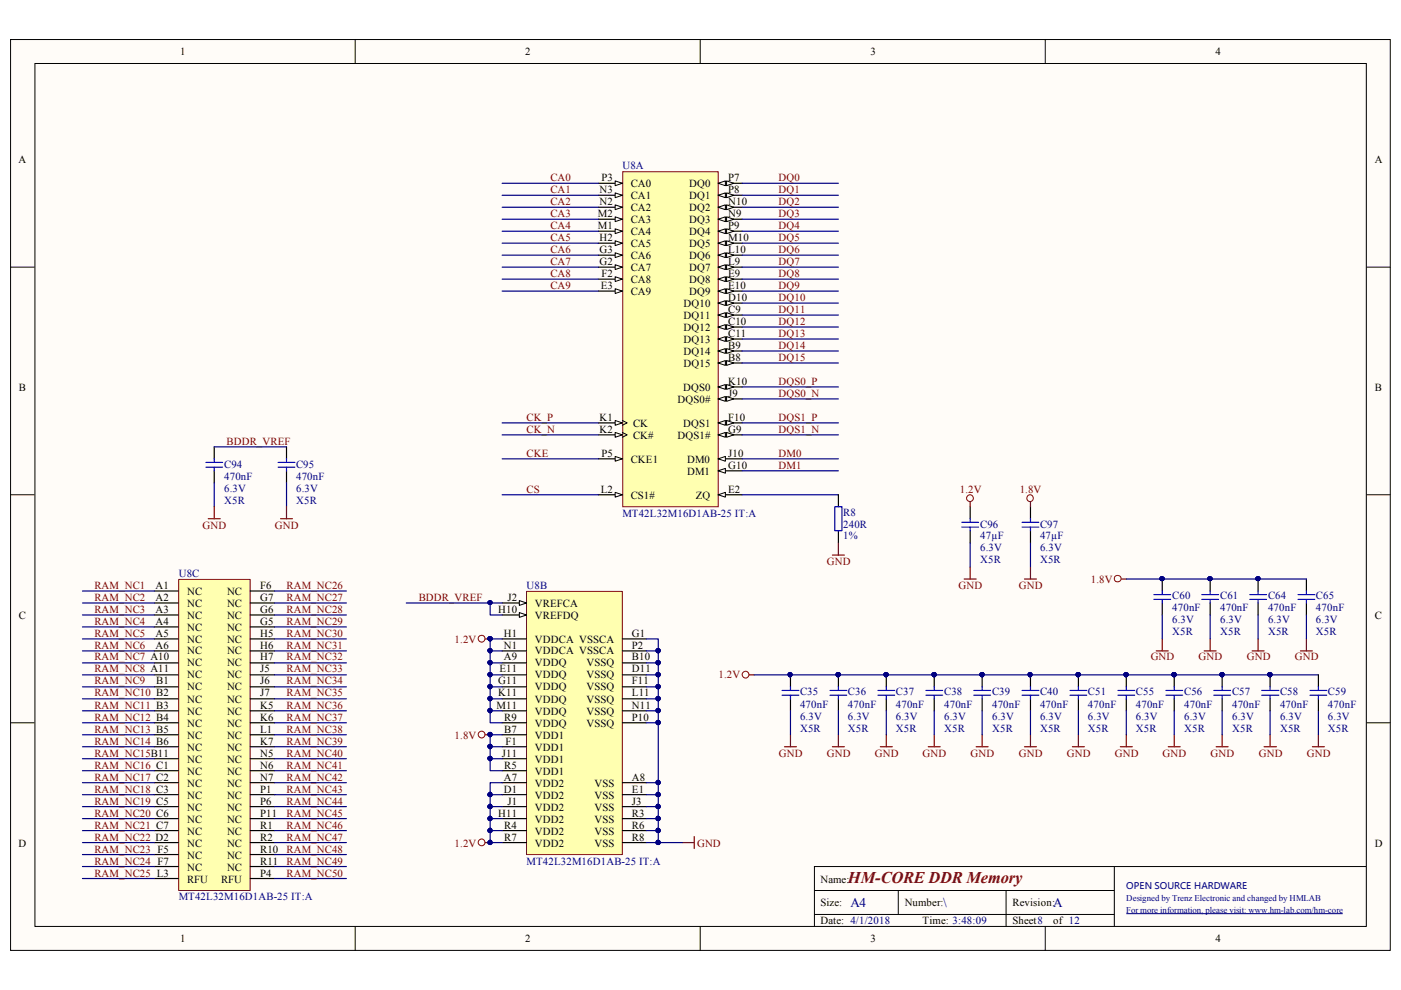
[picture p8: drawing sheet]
<svg xmlns="http://www.w3.org/2000/svg" width="297mm" height="210mm" viewBox="0 0 297 210" stroke-linecap="round" stroke-linejoin="round" font-family="sans-serif">
<defs><g id="words">
<text font-size="3.5" fill="#800000" x="179.8" y="187.1">HM-CORE DDR Memory</text>
<g font-size="2.8" fill="#000080">
<text x="180.3" y="192.4">A4</text>
<text x="199.9" y="192.4">\</text>
<text x="223.3" y="192.4">A</text>
</g>
<g font-size="2.3">
<text x="38.2" y="11.7">1</text>
<text x="111.4" y="11.7">2</text>
<text x="184.5" y="11.7">3</text>
<text x="257.7" y="11.7">4</text>
<text x="3.9" y="34.5">A</text>
<text x="291.5" y="34.5">A</text>
<text x="127.1" y="40.9">N3</text>
<text x="127.5" y="38.4">P3</text>
<text x="133.7" y="39.6">CA0</text>
<text x="146.1" y="39.6">DQ0</text>
<text x="154.4" y="38.4">P7</text>
<text x="154.4" y="40.9">P8</text>
<text x="126.8" y="46">M2</text>
<text x="127.1" y="43.4">N2</text>
<text x="133.7" y="47.2">CA3</text>
<text x="133.7" y="44.7">CA2</text>
<text x="133.7" y="42.2">CA1</text>
<text x="146.1" y="47.2">DQ3</text>
<text x="146.1" y="44.7">DQ2</text>
<text x="146.1" y="42.2">DQ1</text>
<text x="154.4" y="46">N9</text>
<text x="154.4" y="43.4">N10</text>
<text x="126.8" y="48.5">M1</text>
<text x="127.1" y="53.6">G3</text>
<text x="127.1" y="51.1">H2</text>
<text x="133.7" y="52.3">CA5</text>
<text x="133.7" y="49.8">CA4</text>
<text x="146.1" y="52.3">DQ5</text>
<text x="146.1" y="49.8">DQ4</text>
<text x="154.4" y="53.6">L10</text>
<text x="154.4" y="51.1">M10</text>
<text x="154.4" y="48.5">P9</text>
<text x="127.1" y="56.1">G2</text>
<text x="127.5" y="58.7">F2</text>
<text x="133.7" y="59.9">CA8</text>
<text x="133.7" y="57.4">CA7</text>
<text x="133.7" y="54.9">CA6</text>
<text x="146.1" y="59.9">DQ8</text>
<text x="146.1" y="57.4">DQ7</text>
<text x="146.1" y="54.9">DQ6</text>
<text x="154.4" y="58.7">E9</text>
<text x="154.4" y="56.1">L9</text>
<text x="127.4" y="61.2">E3</text>
<text x="133.7" y="62.5">CA9</text>
<text x="144.9" y="65.1">DQ10</text>
<text x="146.1" y="62.5">DQ9</text>
<text x="154.4" y="63.8">D10</text>
<text x="154.4" y="61.2">E10</text>
<text x="144.9" y="67.6">DQ11</text>
<text x="144.9" y="70.2">DQ12</text>
<text x="154.4" y="66.4">C9</text>
<text x="154.4" y="68.9">C10</text>
<text x="154.4" y="71.5">C11</text>
<text x="144.9" y="77.8">DQ15</text>
<text x="144.9" y="75.3">DQ14</text>
<text x="144.9" y="72.7">DQ13</text>
<text x="154.4" y="76.5">B8</text>
<text x="154.4" y="74">B9</text>
<text x="4" y="82.9">B</text>
<text x="144.8" y="82.9">DQS0</text>
<text x="154.4" y="81.6">K10</text>
<text x="291.5" y="82.9">B</text>
<text x="127.1" y="89.2">K1</text>
<text x="143.6" y="85.4">DQS0#</text>
<text x="154.4" y="89.2">F10</text>
<text x="154.4" y="84.2">J9</text>
<text x="127.1" y="91.8">K2</text>
<text x="134.2" y="90.5">CK</text>
<text x="134.2" y="93">CK#</text>
<text x="143.6" y="93">DQS1#</text>
<text x="144.8" y="90.5">DQS1</text>
<text x="154.4" y="91.8">G9</text>
<text x="127.5" y="96.9">P5</text>
<text x="133.7" y="98.1">CKE1</text>
<text x="145.7" y="100.7">DM1</text>
<text x="145.7" y="98.1">DM0</text>
<text x="154.4" y="99.4">G10</text>
<text x="154.4" y="96.9">J10</text>
<text x="127.4" y="104.5">L2</text>
<text x="133.7" y="105.7">CS1#</text>
<text x="147.5" y="105.7">ZQ</text>
<text x="154.4" y="104.5">E2</text>
<text x="33" y="124.8">A1</text>
<text x="55.2" y="124.8">F6</text>
<text x="4" y="131.1">C</text>
<text x="33" y="127.3">A2</text>
<text x="33" y="129.9">A3</text>
<text x="39.7" y="126.1">NC</text>
<text x="39.7" y="128.6">NC</text>
<text x="39.7" y="131.1">NC</text>
<text x="48.1" y="126.1">NC</text>
<text x="48.1" y="131.1">NC</text>
<text x="48.1" y="128.6">NC</text>
<text x="55.2" y="129.9">G6</text>
<text x="55.2" y="127.3">G7</text>
<text x="105.6" y="129.9">H10</text>
<text x="107.6" y="127.3">J2</text>
<text x="113.4" y="131.1">VREFDQ</text>
<text x="113.4" y="128.6">VREFCA</text>
<text x="291.5" y="131.1">C</text>
<text x="33" y="132.4">A4</text>
<text x="33" y="135">A5</text>
<text x="33" y="137.5">A6</text>
<text x="39.7" y="133.7">NC</text>
<text x="39.7" y="136.2">NC</text>
<text x="48.1" y="133.7">NC</text>
<text x="48.1" y="136.2">NC</text>
<text x="55.2" y="132.4">G5</text>
<text x="55.2" y="135">H5</text>
<text x="55.2" y="137.5">H6</text>
<text x="106.8" y="137.5">N1</text>
<text x="106.8" y="135">H1</text>
<text x="113.4" y="136.2">VDDCA VSSCA</text>
<text x="134" y="135">G1</text>
<text x="134" y="137.5">P2</text>
<text x="39.7" y="138.8">NC</text>
<text x="39.7" y="141.3">NC</text>
<text x="39.7" y="143.8">NC</text>
<text x="48.1" y="138.8">NC</text>
<text x="48.1" y="141.3">NC</text>
<text x="48.1" y="143.8">NC</text>
<text x="55.2" y="140">H7</text>
<text x="55.2" y="142.6">J5</text>
<text x="105.9" y="142.6">E11</text>
<text x="106.8" y="140">A9</text>
<text x="113.4" y="141.3">VDDQ</text>
<text x="113.4" y="143.8">VDDQ</text>
<text x="113.4" y="138.8">VDDCA VSSCA</text>
<text x="124.3" y="141.3">VSSQ</text>
<text x="124.3" y="143.8">VSSQ</text>
<text x="134" y="140">B10</text>
<text x="134" y="142.6">D11</text>
<text x="33.1" y="145.1">B1</text>
<text x="39.7" y="146.4">NC</text>
<text x="39.7" y="149">NC</text>
<text x="48.1" y="146.4">NC</text>
<text x="48.1" y="149">NC</text>
<text x="55.2" y="145.1">J6</text>
<text x="55.2" y="147.7">J7</text>
<text x="105.6" y="145.1">G11</text>
<text x="105.6" y="147.7">K11</text>
<text x="113.4" y="146.4">VDDQ</text>
<text x="113.4" y="149">VDDQ</text>
<text x="124.3" y="146.4">VSSQ</text>
<text x="124.3" y="149">VSSQ</text>
<text x="134" y="145.1">F11</text>
<text x="134" y="147.7">L11</text>
<text x="39.7" y="151.6">NC</text>
<text x="39.7" y="154.1">NC</text>
<text x="48.1" y="151.6">NC</text>
<text x="48.1" y="154.1">NC</text>
<text x="55.2" y="150.3">K5</text>
<text x="55.2" y="152.8">K6</text>
<text x="55.2" y="155.4">L1</text>
<text x="105.3" y="150.3">M11</text>
<text x="106.9" y="155.4">B7</text>
<text x="106.9" y="152.8">R9</text>
<text x="113.4" y="151.6">VDDQ</text>
<text x="113.4" y="154.1">VDDQ</text>
<text x="124.3" y="151.6">VSSQ</text>
<text x="124.3" y="154.1">VSSQ</text>
<text x="134" y="150.3">N11</text>
<text x="134" y="152.8">P10</text>
<text x="39.7" y="156.6">NC</text>
<text x="39.7" y="159.2">NC</text>
<text x="39.7" y="161.7">NC</text>
<text x="48.1" y="159.2">NC</text>
<text x="48.1" y="161.7">NC</text>
<text x="48.1" y="156.6">NC</text>
<text x="55.2" y="160.4">N5</text>
<text x="55.2" y="157.9">K7</text>
<text x="106.4" y="160.4">J11</text>
<text x="107.1" y="157.9">F1</text>
<text x="113.4" y="156.6">VDD1</text>
<text x="113.4" y="159.2">VDD1</text>
<text x="113.4" y="161.7">VDD1</text>
<text x="39.7" y="164.3">NC</text>
<text x="39.7" y="166.8">NC</text>
<text x="48.1" y="164.3">NC</text>
<text x="48.1" y="166.8">NC</text>
<text x="55.2" y="163">N6</text>
<text x="55.2" y="165.5">N7</text>
<text x="106.8" y="165.5">A7</text>
<text x="106.9" y="163">R5</text>
<text x="113.4" y="166.8">VDD2</text>
<text x="113.4" y="164.3">VDD1</text>
<text x="126" y="166.8">VSS</text>
<text x="134" y="165.5">A8</text>
<text x="39.7" y="169.3">NC</text>
<text x="39.7" y="171.9">NC</text>
<text x="48.1" y="169.3">NC</text>
<text x="48.1" y="171.9">NC</text>
<text x="55.2" y="168.1">P1</text>
<text x="55.2" y="173.1">P11</text>
<text x="55.2" y="170.6">P6</text>
<text x="105.6" y="173.1">H11</text>
<text x="106.8" y="168.1">D1</text>
<text x="107.6" y="170.6">J1</text>
<text x="113.4" y="169.3">VDD2</text>
<text x="113.4" y="171.9">VDD2</text>
<text x="126" y="169.3">VSS</text>
<text x="126" y="171.9">VSS</text>
<text x="134" y="168.1">E1</text>
<text x="134" y="170.6">J3</text>
<text x="134" y="173.1">R3</text>
<text x="3.9" y="179.5">D</text>
<text x="39.7" y="174.4">NC</text>
<text x="39.7" y="177">NC</text>
<text x="39.7" y="179.5">NC</text>
<text x="48.1" y="174.4">NC</text>
<text x="48.1" y="177">NC</text>
<text x="48.1" y="179.5">NC</text>
<text x="55.2" y="175.7">R1</text>
<text x="55.2" y="178.2">R2</text>
<text x="106.9" y="175.7">R4</text>
<text x="106.9" y="178.2">R7</text>
<text x="113.4" y="174.4">VDD2</text>
<text x="113.4" y="177">VDD2</text>
<text x="113.4" y="179.5">VDD2</text>
<text x="126" y="174.4">VSS</text>
<text x="126" y="177">VSS</text>
<text x="126" y="179.5">VSS</text>
<text x="134" y="175.7">R6</text>
<text x="134" y="178.2">R8</text>
<text x="291.5" y="179.5">D</text>
<text x="39.7" y="182">NC</text>
<text x="39.7" y="184.6">NC</text>
<text x="48.1" y="182">NC</text>
<text x="48.1" y="184.6">NC</text>
<text x="55.2" y="180.8">R10</text>
<text x="55.2" y="183.3">R11</text>
<text x="55.2" y="185.8">P4</text>
<text x="39.7" y="187.1">RFU</text>
<text x="46.9" y="187.1">RFU</text>
<text x="173.9" y="187.1">Name:</text>
<text x="173.9" y="192.2">Size:</text>
<text x="173.9" y="196">Date: 4/1/2018</text>
<text x="191.8" y="192.2">Number:</text>
<text x="195.6" y="196">Time: 3:48:09</text>
<text x="214.7" y="192.2">Revision:</text>
<text x="214.7" y="196">Sheet8</text>
<text x="223.3" y="196">of 12</text>
<text x="38.2" y="199.8">1</text>
<text x="111.4" y="199.8">2</text>
<text x="184.5" y="199.8">3</text>
<text x="257.7" y="199.8">4</text>
</g>
<g font-size="2.3" fill="#000080">
<text x="131.9" y="35.8">U8A</text>
<text x="47.5" y="99.1">C94</text>
<text x="47.5" y="101.7">470nF</text>
<text x="62.8" y="99.1">C95</text>
<text x="62.8" y="101.7">470nF</text>
<text x="47.5" y="104.2">6.3V</text>
<text x="47.5" y="106.8">X5R</text>
<text x="62.8" y="104.2">6.3V</text>
<text x="62.8" y="106.8">X5R</text>
<text x="131.9" y="109.6">MT42L32M16D1AB-25 IT:A</text>
<text x="178.8" y="109.3">R8</text>
<text x="178.8" y="111.8">240R</text>
<text x="207.8" y="111.8">C96</text>
<text x="220.5" y="111.8">C97</text>
<text x="178.8" y="114.4">1%</text>
<text x="207.8" y="116.9">6.3V</text>
<text x="207.8" y="119.5">X5R</text>
<text x="207.8" y="114.4">47µF</text>
<text x="220.5" y="116.9">6.3V</text>
<text x="220.5" y="119.5">X5R</text>
<text x="220.5" y="114.4">47µF</text>
<text x="37.9" y="122.3">U8C</text>
<text x="111.6" y="124.8">U8B</text>
<text x="248.5" y="127.1">C60</text>
<text x="248.5" y="129.6">470nF</text>
<text x="258.7" y="127.1">C61</text>
<text x="258.7" y="129.6">470nF</text>
<text x="268.9" y="127.1">C64</text>
<text x="268.9" y="129.6">470nF</text>
<text x="279" y="127.1">C65</text>
<text x="279" y="129.6">470nF</text>
<text x="248.5" y="132.2">6.3V</text>
<text x="248.5" y="134.7">X5R</text>
<text x="258.7" y="132.2">6.3V</text>
<text x="258.7" y="134.7">X5R</text>
<text x="268.9" y="132.2">6.3V</text>
<text x="268.9" y="134.7">X5R</text>
<text x="279" y="132.2">6.3V</text>
<text x="279" y="134.7">X5R</text>
<text x="169.6" y="147.4">C35</text>
<text x="179.8" y="147.4">C36</text>
<text x="189.9" y="147.4">C37</text>
<text x="200.2" y="147.4">C38</text>
<text x="210.4" y="147.4">C39</text>
<text x="220.5" y="147.4">C40</text>
<text x="230.7" y="147.4">C51</text>
<text x="240.8" y="147.4">C55</text>
<text x="251.1" y="147.4">C56</text>
<text x="261.2" y="147.4">C57</text>
<text x="271.4" y="147.4">C58</text>
<text x="281.6" y="147.4">C59</text>
<text x="169.6" y="152.6">6.3V</text>
<text x="169.6" y="155.1">X5R</text>
<text x="169.6" y="150">470nF</text>
<text x="179.8" y="152.6">6.3V</text>
<text x="179.8" y="155.1">X5R</text>
<text x="179.8" y="150">470nF</text>
<text x="189.9" y="152.6">6.3V</text>
<text x="189.9" y="155.1">X5R</text>
<text x="189.9" y="150">470nF</text>
<text x="200.2" y="152.6">6.3V</text>
<text x="200.2" y="155.1">X5R</text>
<text x="200.2" y="150">470nF</text>
<text x="210.4" y="152.6">6.3V</text>
<text x="210.4" y="155.1">X5R</text>
<text x="210.4" y="150">470nF</text>
<text x="220.5" y="152.6">6.3V</text>
<text x="220.5" y="155.1">X5R</text>
<text x="220.5" y="150">470nF</text>
<text x="230.7" y="152.6">6.3V</text>
<text x="230.7" y="155.1">X5R</text>
<text x="230.7" y="150">470nF</text>
<text x="240.8" y="152.6">6.3V</text>
<text x="240.8" y="155.1">X5R</text>
<text x="240.8" y="150">470nF</text>
<text x="251.1" y="152.6">6.3V</text>
<text x="251.1" y="155.1">X5R</text>
<text x="251.1" y="150">470nF</text>
<text x="261.2" y="152.6">6.3V</text>
<text x="261.2" y="155.1">X5R</text>
<text x="261.2" y="150">470nF</text>
<text x="271.4" y="152.6">6.3V</text>
<text x="271.4" y="155.1">X5R</text>
<text x="271.4" y="150">470nF</text>
<text x="281.6" y="152.6">6.3V</text>
<text x="281.6" y="155.1">X5R</text>
<text x="281.6" y="150">470nF</text>
<text x="111.6" y="183.3">MT42L32M16D1AB-25 IT:A</text>
<text x="37.9" y="190.9">MT42L32M16D1AB-25 IT:A</text>
</g>
<g font-size="2.3" fill="#800000">
<text x="116.7" y="38.4">CA0</text>
<text x="116.7" y="40.9">CA1</text>
<text x="165.1" y="38.4">DQ0</text>
<text x="165.1" y="40.9">DQ1</text>
<text x="116.7" y="43.4">CA2</text>
<text x="116.7" y="46">CA3</text>
<text x="165.1" y="43.4">DQ2</text>
<text x="165.1" y="46">DQ3</text>
<text x="116.7" y="48.5">CA4</text>
<text x="116.7" y="51.1">CA5</text>
<text x="116.7" y="53.6">CA6</text>
<text x="165.1" y="48.5">DQ4</text>
<text x="165.1" y="51.1">DQ5</text>
<text x="165.1" y="53.6">DQ6</text>
<text x="116.7" y="56.1">CA7</text>
<text x="116.7" y="58.7">CA8</text>
<text x="165.1" y="56.1">DQ7</text>
<text x="165.1" y="58.7">DQ8</text>
<text x="116.7" y="61.2">CA9</text>
<text x="165.1" y="61.2">DQ9</text>
<text x="165.1" y="63.8">DQ10</text>
<text x="165.1" y="66.4">DQ11</text>
<text x="165.1" y="68.9">DQ12</text>
<text x="165.1" y="71.5">DQ13</text>
<text x="165.1" y="74">DQ14</text>
<text x="165.1" y="76.5">DQ15</text>
<text x="165.1" y="81.6">DQS0_P</text>
<text x="111.6" y="89.2">CK_P</text>
<text x="165.1" y="84.2">DQS0_N</text>
<text x="165.1" y="89.2">DQS1_P</text>
<text x="48" y="94.3">BDDR_VREF</text>
<text x="111.6" y="91.8">CK_N</text>
<text x="165.1" y="91.8">DQS1_N</text>
<text x="111.6" y="96.9">CKE</text>
<text x="165.1" y="96.9">DM0</text>
<text x="165.1" y="99.4">DM1</text>
<text x="111.6" y="104.5">CS</text>
<text x="203.5" y="104.5">1.2V</text>
<text x="216.2" y="104.5">1.8V</text>
<text x="43" y="112.1">GND</text>
<text x="58.3" y="112.1">GND</text>
<text x="175.3" y="119.7">GND</text>
<text x="20" y="124.8">RAM_NC1</text>
<text x="60.7" y="124.8">RAM_NC26</text>
<text x="203.2" y="124.8">GND</text>
<text x="216" y="124.8">GND</text>
<text x="231.3" y="123.5">1.8V</text>
<text x="20" y="127.3">RAM_NC2</text>
<text x="20" y="129.9">RAM_NC3</text>
<text x="60.7" y="127.3">RAM_NC27</text>
<text x="60.7" y="129.9">RAM_NC28</text>
<text x="88.8" y="127.3">BDDR_VREF</text>
<text x="20" y="132.4">RAM_NC4</text>
<text x="20" y="135">RAM_NC5</text>
<text x="20" y="137.5">RAM_NC6</text>
<text x="60.7" y="132.4">RAM_NC29</text>
<text x="60.7" y="135">RAM_NC30</text>
<text x="60.7" y="137.5">RAM_NC31</text>
<text x="96.4" y="136.2">1.2V</text>
<text x="20" y="140">RAM_NC7 A10</text>
<text x="20" y="142.6">RAM_NC8 A11</text>
<text x="60.7" y="140">RAM_NC32</text>
<text x="60.7" y="142.6">RAM_NC33</text>
<text x="152.4" y="143.8">1.2V</text>
<text x="244" y="140">GND</text>
<text x="254.1" y="140">GND</text>
<text x="264.4" y="140">GND</text>
<text x="274.5" y="140">GND</text>
<text x="20" y="145.1">RAM_NC9</text>
<text x="20" y="147.7">RAM_NC10 B2</text>
<text x="60.7" y="145.1">RAM_NC34</text>
<text x="60.7" y="147.7">RAM_NC35</text>
<text x="20" y="150.3">RAM_NC11 B3</text>
<text x="20" y="152.8">RAM_NC12 B4</text>
<text x="20" y="155.4">RAM_NC13 B5</text>
<text x="60.7" y="150.3">RAM_NC36</text>
<text x="60.7" y="152.8">RAM_NC37</text>
<text x="60.7" y="155.4">RAM_NC38</text>
<text x="20" y="157.9">RAM_NC14 B6</text>
<text x="20" y="160.4">RAM_NC15B11</text>
<text x="60.7" y="157.9">RAM_NC39</text>
<text x="60.7" y="160.4">RAM_NC40</text>
<text x="96.4" y="156.6">1.8V</text>
<text x="165.1" y="160.4">GND</text>
<text x="175.3" y="160.4">GND</text>
<text x="185.5" y="160.4">GND</text>
<text x="195.6" y="160.4">GND</text>
<text x="205.8" y="160.4">GND</text>
<text x="216" y="160.4">GND</text>
<text x="226.2" y="160.4">GND</text>
<text x="236.3" y="160.4">GND</text>
<text x="246.5" y="160.4">GND</text>
<text x="256.7" y="160.4">GND</text>
<text x="266.9" y="160.4">GND</text>
<text x="277.1" y="160.4">GND</text>
<text x="20" y="163">RAM_NC16 C1</text>
<text x="20" y="165.5">RAM_NC17 C2</text>
<text x="60.7" y="163">RAM_NC41</text>
<text x="60.7" y="165.5">RAM_NC42</text>
<text x="20" y="168.1">RAM_NC18 C3</text>
<text x="20" y="170.6">RAM_NC19 C5</text>
<text x="20" y="173.1">RAM_NC20 C6</text>
<text x="60.7" y="168.1">RAM_NC43</text>
<text x="60.7" y="170.6">RAM_NC44</text>
<text x="60.7" y="173.1">RAM_NC45</text>
<text x="20" y="175.7">RAM_NC21 C7</text>
<text x="20" y="178.2">RAM_NC22 D2</text>
<text x="60.7" y="175.7">RAM_NC46</text>
<text x="60.7" y="178.2">RAM_NC47</text>
<text x="96.4" y="179.5">1.2V</text>
<text x="147.8" y="179.5">GND</text>
<text x="20" y="180.8">RAM_NC23 F5</text>
<text x="20" y="183.3">RAM_NC24 F7</text>
<text x="20" y="185.8">RAM_NC25 L3</text>
<text x="60.7" y="180.8">RAM_NC48</text>
<text x="60.7" y="183.3">RAM_NC49</text>
<text x="60.7" y="185.8">RAM_NC50</text>
</g>
<g font-size="1.9" fill="#000080">
<text x="238.8" y="191">Designed by Trenz Electronic and changed by HMLAB</text>
<text x="238.8" y="188.4">OPEN SOURCE HARDWARE</text>
<text x="238.8" y="193.5">For more information, please visit: www.hm-lab.com/hm-core</text>
</g>
</g></defs>
<path d="M2.3 8.5h292.5v193h-292.5z" fill="#fffcf8"/>
<path d="M2.2 8.4h292.6v193.1h-292.6z" fill="none" stroke="#000" stroke-width=".21"/>
<path d="M7.5 13.5h282.2v182.9h-282.2z" fill="#fffcf8"/>
<g fill="none" stroke="#000" stroke-width=".21">
<path d="M7.4 13.5h282.3v182.9h-282.3zM75.3 8.3v5.1M148.5 8.3v5.1M221.6 8.3v5.1M2.2 56.6h5.1M289.7 56.6h5.1M2.2 104.9h5.1M289.7 104.9h5.1M2.2 153.2h5.1M289.7 153.2h5.1M75.3 196.4v5.2M148.5 196.4v5.2"/>
<path d="M172.7 188.8h63.6M172.7 193.9h63.6M190.5 188.8v5.1M213.3 188.8v7.6M221.6 196.4v5.2M236.3 183.7v12.7M289.7 183.7h-117v12.7"/>
</g>
<path d="M238.8 193.7h45.9" fill="none" stroke="#000080" stroke-width=".21"/>
<path d="M132.1 36.5h20.2v70.9h-20.2z" fill="#ffffb0"/>
<path d="M132 36.4h20.3v71h-20.3z" fill="none" stroke="#800000" stroke-width=".21"/>
<path d="M152.3 77h5" fill="none" stroke="#000" stroke-width=".25"/>
<path d="M152.3 77l1.5-.5v1z" fill="#fffcf8"/>
<path d="M152.3 77l1.5-.5v1z" fill="none" stroke="#000" stroke-width=".21"/>
<path d="M154 76.5l1.6 .5-1.6 .5z" fill="#fffcf8"/>
<path d="M154 76.5l1.6 .5-1.6 .5z" fill="none" stroke="#000" stroke-width=".21"/>
<path d="M152.3 74.4h5" fill="none" stroke="#000" stroke-width=".25"/>
<path d="M152.3 74.4l1.5-.5v1z" fill="#fffcf8"/>
<path d="M152.3 74.4l1.5-.5v1z" fill="none" stroke="#000" stroke-width=".21"/>
<path d="M154 73.9l1.6 .5-1.6 .5z" fill="#fffcf8"/>
<path d="M154 73.9l1.6 .5-1.6 .5z" fill="none" stroke="#000" stroke-width=".21"/>
<path d="M152.3 66.8h5" fill="none" stroke="#000" stroke-width=".25"/>
<path d="M152.3 66.8l1.5-.5v1z" fill="#fffcf8"/>
<path d="M152.3 66.8l1.5-.5v1z" fill="none" stroke="#000" stroke-width=".21"/>
<path d="M154 66.3l1.6 .5-1.6 .5z" fill="#fffcf8"/>
<path d="M154 66.3l1.6 .5-1.6 .5z" fill="none" stroke="#000" stroke-width=".21"/>
<path d="M152.3 69.3h5" fill="none" stroke="#000" stroke-width=".25"/>
<path d="M152.3 69.3l1.5-.5v1z" fill="#fffcf8"/>
<path d="M152.3 69.3l1.5-.5v1z" fill="none" stroke="#000" stroke-width=".21"/>
<path d="M154 68.8l1.6 .5-1.6 .5z" fill="#fffcf8"/>
<path d="M154 68.8l1.6 .5-1.6 .5z" fill="none" stroke="#000" stroke-width=".21"/>
<path d="M152.3 71.9h5" fill="none" stroke="#000" stroke-width=".25"/>
<path d="M152.3 71.9l1.5-.5v1z" fill="#fffcf8"/>
<path d="M152.3 71.9l1.5-.5v1z" fill="none" stroke="#000" stroke-width=".21"/>
<path d="M154 71.4l1.6 .5-1.6 .5z" fill="#fffcf8"/>
<path d="M154 71.4l1.6 .5-1.6 .5z" fill="none" stroke="#000" stroke-width=".21"/>
<path d="M152.3 64.3h5" fill="none" stroke="#000" stroke-width=".25"/>
<path d="M152.3 64.3l1.5-.5v1z" fill="#fffcf8"/>
<path d="M152.3 64.3l1.5-.5v1z" fill="none" stroke="#000" stroke-width=".21"/>
<path d="M154 63.8l1.6 .5-1.6 .5z" fill="#fffcf8"/>
<path d="M154 63.8l1.6 .5-1.6 .5z" fill="none" stroke="#000" stroke-width=".21"/>
<path d="M152.3 104.9h5" fill="none" stroke="#000" stroke-width=".25"/>
<path d="M152.3 104.9l1.5-.5v1z" fill="#fffcf8"/>
<path d="M152.3 104.9l1.5-.5v1z" fill="none" stroke="#000" stroke-width=".21"/>
<path d="M126.9 61.7h5" fill="none" stroke="#000" stroke-width=".25"/>
<path d="M130.4 61.2l1.5 .5-1.5 .5z" fill="#fffcf8"/>
<path d="M130.4 61.2l1.5 .5-1.5 .5z" fill="none" stroke="#000" stroke-width=".21"/>
<path d="M152.3 59.2h5" fill="none" stroke="#000" stroke-width=".25"/>
<path d="M152.3 59.2l1.5-.5v1z" fill="#fffcf8"/>
<path d="M152.3 59.2l1.5-.5v1z" fill="none" stroke="#000" stroke-width=".21"/>
<path d="M154 58.7l1.6 .5-1.6 .5z" fill="#fffcf8"/>
<path d="M154 58.7l1.6 .5-1.6 .5z" fill="none" stroke="#000" stroke-width=".21"/>
<path d="M152.3 61.7h5" fill="none" stroke="#000" stroke-width=".25"/>
<path d="M152.3 61.7l1.5-.5v1z" fill="#fffcf8"/>
<path d="M152.3 61.7l1.5-.5v1z" fill="none" stroke="#000" stroke-width=".21"/>
<path d="M154 61.2l1.6 .5-1.6 .5z" fill="#fffcf8"/>
<path d="M154 61.2l1.6 .5-1.6 .5z" fill="none" stroke="#000" stroke-width=".21"/>
<path d="M126.9 59.2h5" fill="none" stroke="#000" stroke-width=".25"/>
<path d="M130.4 58.7l1.5 .5-1.5 .5z" fill="#fffcf8"/>
<path d="M130.4 58.7l1.5 .5-1.5 .5z" fill="none" stroke="#000" stroke-width=".21"/>
<path d="M152.3 89.7h5" fill="none" stroke="#000" stroke-width=".25"/>
<path d="M152.3 89.7l1.5-.5v1z" fill="#fffcf8"/>
<path d="M152.3 89.7l1.5-.5v1z" fill="none" stroke="#000" stroke-width=".21"/>
<path d="M154 89.2l1.6 .5-1.6 .5z" fill="#fffcf8"/>
<path d="M154 89.2l1.6 .5-1.6 .5z" fill="none" stroke="#000" stroke-width=".21"/>
<path d="M126.9 56.6h5" fill="none" stroke="#000" stroke-width=".25"/>
<path d="M130.4 56.1l1.5 .5-1.5 .5z" fill="#fffcf8"/>
<path d="M130.4 56.1l1.5 .5-1.5 .5z" fill="none" stroke="#000" stroke-width=".21"/>
<path d="M126.9 54.1h5" fill="none" stroke="#000" stroke-width=".25"/>
<path d="M130.4 53.6l1.5 .5-1.5 .5z" fill="#fffcf8"/>
<path d="M130.4 53.6l1.5 .5-1.5 .5z" fill="none" stroke="#000" stroke-width=".21"/>
<path d="M152.3 92.2h5" fill="none" stroke="#000" stroke-width=".25"/>
<path d="M152.3 92.2l1.5-.5v1z" fill="#fffcf8"/>
<path d="M152.3 92.2l1.5-.5v1z" fill="none" stroke="#000" stroke-width=".21"/>
<path d="M154 91.7l1.6 .5-1.6 .5z" fill="#fffcf8"/>
<path d="M154 91.7l1.6 .5-1.6 .5z" fill="none" stroke="#000" stroke-width=".21"/>
<path d="M152.3 99.8h5" fill="none" stroke="#000" stroke-width=".25"/>
<path d="M152.3 99.8l1.5-.5v1z" fill="#fffcf8"/>
<path d="M152.3 99.8l1.5-.5v1z" fill="none" stroke="#000" stroke-width=".21"/>
<path d="M126.9 51.6h5" fill="none" stroke="#000" stroke-width=".25"/>
<path d="M130.4 51.1l1.5 .5-1.5 .5z" fill="#fffcf8"/>
<path d="M130.4 51.1l1.5 .5-1.5 .5z" fill="none" stroke="#000" stroke-width=".21"/>
<path d="M152.3 84.6h5" fill="none" stroke="#000" stroke-width=".25"/>
<path d="M152.3 84.6l1.5-.5v1z" fill="#fffcf8"/>
<path d="M152.3 84.6l1.5-.5v1z" fill="none" stroke="#000" stroke-width=".21"/>
<path d="M154 84.1l1.6 .5-1.6 .5z" fill="#fffcf8"/>
<path d="M154 84.1l1.6 .5-1.6 .5z" fill="none" stroke="#000" stroke-width=".21"/>
<path d="M152.3 97.3h5" fill="none" stroke="#000" stroke-width=".25"/>
<path d="M152.3 97.3l1.5-.5v1z" fill="#fffcf8"/>
<path d="M152.3 97.3l1.5-.5v1z" fill="none" stroke="#000" stroke-width=".21"/>
<path d="M152.3 82h5" fill="none" stroke="#000" stroke-width=".25"/>
<path d="M152.3 82l1.5-.5v1z" fill="#fffcf8"/>
<path d="M152.3 82l1.5-.5v1z" fill="none" stroke="#000" stroke-width=".21"/>
<path d="M154 81.5l1.6 .5-1.6 .5z" fill="#fffcf8"/>
<path d="M154 81.5l1.6 .5-1.6 .5z" fill="none" stroke="#000" stroke-width=".21"/>
<path d="M152.3 56.6h5" fill="none" stroke="#000" stroke-width=".25"/>
<path d="M152.3 56.6l1.5-.5v1z" fill="#fffcf8"/>
<path d="M152.3 56.6l1.5-.5v1z" fill="none" stroke="#000" stroke-width=".21"/>
<path d="M154 56.1l1.6 .5-1.6 .5z" fill="#fffcf8"/>
<path d="M154 56.1l1.6 .5-1.6 .5z" fill="none" stroke="#000" stroke-width=".21"/>
<path d="M152.3 54.1h5" fill="none" stroke="#000" stroke-width=".25"/>
<path d="M152.3 54.1l1.5-.5v1z" fill="#fffcf8"/>
<path d="M152.3 54.1l1.5-.5v1z" fill="none" stroke="#000" stroke-width=".21"/>
<path d="M154 53.6l1.6 .5-1.6 .5z" fill="#fffcf8"/>
<path d="M154 53.6l1.6 .5-1.6 .5z" fill="none" stroke="#000" stroke-width=".21"/>
<path d="M126.9 49h5" fill="none" stroke="#000" stroke-width=".25"/>
<path d="M130.4 48.5l1.5 .5-1.5 .5z" fill="#fffcf8"/>
<path d="M130.4 48.5l1.5 .5-1.5 .5z" fill="none" stroke="#000" stroke-width=".21"/>
<path d="M126.9 46.5h5" fill="none" stroke="#000" stroke-width=".25"/>
<path d="M130.4 46l1.5 .5-1.5 .5z" fill="#fffcf8"/>
<path d="M130.4 46l1.5 .5-1.5 .5z" fill="none" stroke="#000" stroke-width=".21"/>
<path d="M152.3 51.6h5" fill="none" stroke="#000" stroke-width=".25"/>
<path d="M152.3 51.6l1.5-.5v1z" fill="#fffcf8"/>
<path d="M152.3 51.6l1.5-.5v1z" fill="none" stroke="#000" stroke-width=".21"/>
<path d="M154 51.1l1.6 .5-1.6 .5z" fill="#fffcf8"/>
<path d="M154 51.1l1.6 .5-1.6 .5z" fill="none" stroke="#000" stroke-width=".21"/>
<path d="M126.9 43.9h5" fill="none" stroke="#000" stroke-width=".25"/>
<path d="M130.4 43.4l1.5 .5-1.5 .5z" fill="#fffcf8"/>
<path d="M130.4 43.4l1.5 .5-1.5 .5z" fill="none" stroke="#000" stroke-width=".21"/>
<path d="M126.9 41.4h5" fill="none" stroke="#000" stroke-width=".25"/>
<path d="M130.4 40.9l1.5 .5-1.5 .5z" fill="#fffcf8"/>
<path d="M130.4 40.9l1.5 .5-1.5 .5z" fill="none" stroke="#000" stroke-width=".21"/>
<path d="M152.3 46.5h5" fill="none" stroke="#000" stroke-width=".25"/>
<path d="M152.3 46.5l1.5-.5v1z" fill="#fffcf8"/>
<path d="M152.3 46.5l1.5-.5v1z" fill="none" stroke="#000" stroke-width=".21"/>
<path d="M154 46l1.6 .5-1.6 .5z" fill="#fffcf8"/>
<path d="M154 46l1.6 .5-1.6 .5z" fill="none" stroke="#000" stroke-width=".21"/>
<path d="M152.3 43.9h5" fill="none" stroke="#000" stroke-width=".25"/>
<path d="M152.3 43.9l1.5-.5v1z" fill="#fffcf8"/>
<path d="M152.3 43.9l1.5-.5v1z" fill="none" stroke="#000" stroke-width=".21"/>
<path d="M154 43.4l1.6 .5-1.6 .5z" fill="#fffcf8"/>
<path d="M154 43.4l1.6 .5-1.6 .5z" fill="none" stroke="#000" stroke-width=".21"/>
<path d="M126.9 38.9h5" fill="none" stroke="#000" stroke-width=".25"/>
<path d="M130.4 38.4l1.5 .5-1.5 .5z" fill="#fffcf8"/>
<path d="M130.4 38.4l1.5 .5-1.5 .5z" fill="none" stroke="#000" stroke-width=".21"/>
<path d="M152.3 38.9h5" fill="none" stroke="#000" stroke-width=".25"/>
<path d="M152.3 38.9l1.5-.5v1z" fill="#fffcf8"/>
<path d="M152.3 38.9l1.5-.5v1z" fill="none" stroke="#000" stroke-width=".21"/>
<path d="M154 38.4l1.6 .5-1.6 .5z" fill="#fffcf8"/>
<path d="M154 38.4l1.6 .5-1.6 .5z" fill="none" stroke="#000" stroke-width=".21"/>
<path d="M152.3 41.4h5" fill="none" stroke="#000" stroke-width=".25"/>
<path d="M152.3 41.4l1.5-.5v1z" fill="#fffcf8"/>
<path d="M152.3 41.4l1.5-.5v1z" fill="none" stroke="#000" stroke-width=".21"/>
<path d="M154 40.9l1.6 .5-1.6 .5z" fill="#fffcf8"/>
<path d="M154 40.9l1.6 .5-1.6 .5z" fill="none" stroke="#000" stroke-width=".21"/>
<path d="M152.3 49h5" fill="none" stroke="#000" stroke-width=".25"/>
<path d="M152.3 49l1.5-.5v1z" fill="#fffcf8"/>
<path d="M152.3 49l1.5-.5v1z" fill="none" stroke="#000" stroke-width=".21"/>
<path d="M154 48.5l1.6 .5-1.6 .5z" fill="#fffcf8"/>
<path d="M154 48.5l1.6 .5-1.6 .5zM131.9 89.2l1.1 .5-1.1 .5" fill="none" stroke="#000" stroke-width=".21"/>
<path d="M126.9 89.7h5" fill="none" stroke="#000" stroke-width=".25"/>
<path d="M130.4 89.2l1.5 .5-1.5 .5z" fill="#fffcf8"/>
<path d="M130.4 89.2l1.5 .5-1.5 .5zM131.9 91.7l1.1 .5-1.1 .5" fill="none" stroke="#000" stroke-width=".21"/>
<path d="M126.9 92.2h5" fill="none" stroke="#000" stroke-width=".25"/>
<path d="M130.4 91.7l1.5 .5-1.5 .5z" fill="#fffcf8"/>
<path d="M130.4 91.7l1.5 .5-1.5 .5z" fill="none" stroke="#000" stroke-width=".21"/>
<path d="M126.9 104.9h5" fill="none" stroke="#000" stroke-width=".25"/>
<path d="M130.4 104.4l1.5 .5-1.5 .5z" fill="#fffcf8"/>
<path d="M130.4 104.4l1.5 .5-1.5 .5z" fill="none" stroke="#000" stroke-width=".21"/>
<path d="M126.9 97.3h5" fill="none" stroke="#000" stroke-width=".25"/>
<path d="M130.4 96.8l1.5 .5-1.5 .5z" fill="#fffcf8"/>
<path d="M130.4 96.8l1.5 .5-1.5 .5z" fill="none" stroke="#000" stroke-width=".21"/>
<path d="M111.7 125.5h20.2v55.7h-20.2z" fill="#ffffb0"/>
<path d="M111.6 125.4h20.3v55.8h-20.3z" fill="none" stroke="#800000" stroke-width=".21"/>
<path d="M106.5 130.4h5.1" fill="none" stroke="#000" stroke-width=".25"/>
<path d="M110.1 129.9l1.5 .5-1.5 .5z" fill="#fffcf8"/>
<path d="M110.1 129.9l1.5 .5-1.5 .5z" fill="none" stroke="#000" stroke-width=".21"/>
<path d="M106.5 127.8h5.1" fill="none" stroke="#000" stroke-width=".25"/>
<path d="M110.1 127.3l1.5 .5-1.5 .6z" fill="#fffcf8"/>
<path d="M110.1 127.3l1.5 .5-1.5 .6z" fill="none" stroke="#000" stroke-width=".21"/>
<g fill="none" stroke="#000" stroke-width=".25">
<path d="M106.5 135.5h5.1M106.5 138h5.1M131.9 135.5h5.1M131.9 138h5.1M106.5 140.5h5.1M106.5 155.8h5.1M106.5 143.1h5.1M106.5 158.3h5.1M106.5 145.6h5.1M106.5 148.2h5.1M106.5 150.7h5.1M106.5 153.2h5.1"/>
<path d="M131.9 140.5h5.1M131.9 143.1h5.1M131.9 145.6h5.1M131.9 148.2h5.1M131.9 150.7h5.1M131.9 153.2h5.1M106.5 165.9h5.1M106.5 168.5h5.1M106.5 173.6h5.1M106.5 171h5.1M106.5 160.9h5.1M106.5 176.1h5.1"/>
<path d="M106.5 163.4h5.1M106.5 178.6h5.1M131.9 165.9h5.1M131.9 168.5h5.1M131.9 173.6h5.1M131.9 171h5.1M131.9 176.1h5.1M131.9 178.6h5.1"/>
</g>
<path d="M38 122.9h15v65.9h-15z" fill="#ffffb0"/>
<g fill="none" stroke="#800000" stroke-width=".21">
<path d="M37.9 122.9h15.1v65.9h-15.1z"/>
<circle cx="102.1" cy="155.7" r=".71"/>
</g>
<g fill="none" stroke="#000" stroke-width=".25">
<path d="M32.7 125.3h5.1M32.7 132.9h5.1M32.7 130.4h5.1M32.7 127.8h5.1M32.7 135.5h5.1M32.7 138h5.1M53 125.3h5.2M53 132.9h5.2M53 130.4h5.2M53 127.8h5.2M53 135.5h5.2M53 138h5.2"/>
<path d="M32.7 140.5h5.1M32.7 143.1h5.1M32.7 145.6h5.1M32.7 148.2h5.1M32.7 150.7h5.1M32.7 153.2h5.1M32.7 158.3h5.1M32.7 155.8h5.1M53 140.5h5.2M53 143.1h5.2M53 145.6h5.2M53 148.2h5.2"/>
<path d="M53 150.7h5.2M53 153.2h5.2M53 158.3h5.2M53 155.8h5.2M32.7 160.9h5.1M32.7 163.4h5.1M32.7 165.9h5.1M32.7 168.5h5.1M32.7 173.6h5.1M32.7 176.1h5.1M32.7 178.6h5.1M32.7 171h5.1"/>
<path d="M53 160.9h5.2M53 163.4h5.2M53 165.9h5.2M53 168.5h5.2M53 173.6h5.2M53 176.1h5.2M53 178.6h5.2M53 171h5.2M32.7 181.2h5.1M32.7 183.7h5.1M32.7 186.3h5.1M53 181.2h5.2"/>
<path d="M53 183.7h5.2M53 186.3h5.2"/>
</g>
<g fill="none" stroke="#000080" stroke-width=".25">
<path d="M106.5 38.9h20.4M157.3 38.9h20.5M106.5 41.4h20.4M106.5 43.9h20.4M106.5 46.5h20.4M106.5 49h20.4M106.5 51.6h20.4M106.5 54.1h20.4M106.5 56.6h20.4M106.5 59.2h20.4M157.3 41.4h20.5M157.3 43.9h20.5"/>
<path d="M157.3 46.5h20.5M157.3 49h20.5M157.3 51.6h20.5M157.3 54.1h20.5M157.3 56.6h20.5M157.3 59.2h20.5M106.5 61.7h20.4M157.3 61.7h20.5M157.3 64.3h20.5M157.3 66.8h20.5M157.3 69.3h20.5M157.3 71.9h20.5"/>
<path d="M157.3 74.4h20.5M157.3 77h20.5M106.5 89.7h20.4M106.5 92.2h20.4M106.5 97.3h20.4M157.3 89.7h20.5M157.3 92.2h20.5M157.3 97.3h20.5M157.3 82h20.5M157.3 84.6h20.5M157.3 99.8h20.5M106.5 104.9h20.4"/>
<path d="M157.3 104.9h20.5"/>
</g>
<path d="M102.9 155.8h1M144.6 178.6h2.6M147.2 177.4v2.5" fill="none" stroke="#800000" stroke-width=".25"/>
<circle cx="103.9" cy="155.7" r=".45" fill="#000080"/>
<circle cx="103.9" cy="155.7" r=".45" fill="none" stroke="#000080" stroke-width=".21"/>
<circle cx="102.1" cy="135.4" r=".71" fill="none" stroke="#800000" stroke-width=".21"/>
<path d="M102.9 135.5h1" fill="none" stroke="#800000" stroke-width=".25"/>
<circle cx="103.9" cy="135.4" r=".45" fill="#000080"/>
<circle cx="103.9" cy="135.4" r=".45" fill="none" stroke="#000080" stroke-width=".21"/>
<circle cx="102.1" cy="178.6" r=".71" fill="none" stroke="#800000" stroke-width=".21"/>
<path d="M102.9 178.6h1" fill="none" stroke="#800000" stroke-width=".25"/>
<circle cx="103.9" cy="178.6" r=".45" fill="#000080"/>
<circle cx="103.9" cy="178.6" r=".45" fill="none" stroke="#000080" stroke-width=".21"/>
<g fill="none" stroke="#000080" stroke-width=".25">
<path d="M17.5 125.3h15.2M17.5 127.8h15.2M17.5 130.4h15.2M17.5 132.9h15.2M17.5 135.5h15.2M17.5 138h15.2M58.2 125.3h15.2M58.2 127.8h15.2M58.2 130.4h15.2M58.2 132.9h15.2M58.2 135.5h15.2M58.2 138h15.2"/>
<path d="M17.5 140.5h15.2M17.5 143.1h15.2M17.5 145.6h15.2M17.5 148.2h15.2M17.5 150.7h15.2M17.5 153.2h15.2M17.5 155.8h15.2M17.5 158.3h15.2M58.2 140.5h15.2M58.2 143.1h15.2M58.2 145.6h15.2M58.2 148.2h15.2"/>
<path d="M58.2 150.7h15.2M58.2 153.2h15.2M58.2 155.8h15.2M58.2 158.3h15.2M17.5 160.9h15.2M17.5 163.4h15.2M17.5 165.9h15.2M17.5 168.5h15.2M17.5 171h15.2M17.5 173.6h15.2M17.5 176.1h15.2M17.5 178.6h15.2"/>
<path d="M58.2 160.9h15.2M58.2 163.4h15.2M58.2 165.9h15.2M58.2 168.5h15.2M58.2 171h15.2M58.2 173.6h15.2M58.2 176.1h15.2M58.2 178.6h15.2M17.5 181.2h15.2M17.5 183.7h15.2M17.5 186.3h15.2M58.2 181.2h15.2"/>
<path d="M58.2 183.7h15.2M58.2 186.3h15.2"/>
</g>
<path d="M167.6 143.1v2.5" fill="none" stroke="#000" stroke-width=".25"/>
<circle cx="167.5" cy="143" r=".45" fill="#000080"/>
<circle cx="167.5" cy="143" r=".45" fill="none" stroke="#000080" stroke-width=".21"/>
<path d="M167.6 148.2v2.5" fill="none" stroke="#000" stroke-width=".25"/>
<path d="M165.8 147.4h3.6M165.8 146.4h3.6M167.6 145.6v.8M167.6 147.4v.8" fill="none" stroke="#00f" stroke-width=".25"/>
<circle cx="167.5" cy="143" r=".45" fill="#000080"/>
<circle cx="167.5" cy="143" r=".45" fill="none" stroke="#000080" stroke-width=".21"/>
<path d="M177.8 143.1v2.5" fill="none" stroke="#000" stroke-width=".25"/>
<circle cx="177.7" cy="143" r=".48" fill="#000080"/>
<circle cx="177.7" cy="143" r=".48" fill="none" stroke="#000080" stroke-width=".21"/>
<path d="M177.8 148.2v2.5" fill="none" stroke="#000" stroke-width=".25"/>
<path d="M176 147.4h3.5M176 146.4h3.5M177.8 145.6v.8M177.8 147.4v.8" fill="none" stroke="#00f" stroke-width=".25"/>
<circle cx="177.7" cy="143" r=".48" fill="#000080"/>
<circle cx="177.7" cy="143" r=".48" fill="none" stroke="#000080" stroke-width=".21"/>
<path d="M187.9 143.1v2.5" fill="none" stroke="#000" stroke-width=".25"/>
<circle cx="187.9" cy="143" r=".48" fill="#000080"/>
<circle cx="187.9" cy="143" r=".48" fill="none" stroke="#000080" stroke-width=".21"/>
<path d="M187.9 148.2v2.5" fill="none" stroke="#000" stroke-width=".25"/>
<path d="M186.1 147.4h3.6M186.1 146.4h3.6M187.9 145.6v.8M187.9 147.4v.8" fill="none" stroke="#00f" stroke-width=".25"/>
<circle cx="187.9" cy="143" r=".48" fill="#000080"/>
<circle cx="187.9" cy="143" r=".48" fill="none" stroke="#000080" stroke-width=".21"/>
<path d="M198.1 143.1v2.5" fill="none" stroke="#000" stroke-width=".25"/>
<circle cx="198" cy="143" r=".45" fill="#000080"/>
<circle cx="198" cy="143" r=".45" fill="none" stroke="#000080" stroke-width=".21"/>
<path d="M198.1 148.2v2.5" fill="none" stroke="#000" stroke-width=".25"/>
<path d="M196.3 147.4h3.6M196.3 146.4h3.6M198.1 145.6v.8M198.1 147.4v.8" fill="none" stroke="#00f" stroke-width=".25"/>
<circle cx="198" cy="143" r=".45" fill="#000080"/>
<circle cx="198" cy="143" r=".45" fill="none" stroke="#000080" stroke-width=".21"/>
<path d="M208.2 143.1v2.5" fill="none" stroke="#000" stroke-width=".25"/>
<circle cx="208.2" cy="143" r=".45" fill="#000080"/>
<circle cx="208.2" cy="143" r=".45" fill="none" stroke="#000080" stroke-width=".21"/>
<path d="M208.2 148.2v2.5" fill="none" stroke="#000" stroke-width=".25"/>
<path d="M206.5 147.4h3.5M206.5 146.4h3.5M208.2 145.6v.8M208.2 147.4v.8" fill="none" stroke="#00f" stroke-width=".25"/>
<circle cx="208.2" cy="143" r=".45" fill="#000080"/>
<circle cx="208.2" cy="143" r=".45" fill="none" stroke="#000080" stroke-width=".21"/>
<path d="M218.5 143.1v2.5" fill="none" stroke="#000" stroke-width=".25"/>
<circle cx="218.4" cy="143" r=".45" fill="#000080"/>
<circle cx="218.4" cy="143" r=".45" fill="none" stroke="#000080" stroke-width=".21"/>
<path d="M218.5 148.2v2.5" fill="none" stroke="#000" stroke-width=".25"/>
<path d="M216.7 147.4h3.6M216.7 146.4h3.6M218.5 145.6v.8M218.5 147.4v.8" fill="none" stroke="#00f" stroke-width=".25"/>
<circle cx="218.4" cy="143" r=".45" fill="#000080"/>
<circle cx="218.4" cy="143" r=".45" fill="none" stroke="#000080" stroke-width=".21"/>
<path d="M228.6 143.1v2.5" fill="none" stroke="#000" stroke-width=".25"/>
<circle cx="228.6" cy="143" r=".48" fill="#000080"/>
<circle cx="228.6" cy="143" r=".48" fill="none" stroke="#000080" stroke-width=".21"/>
<path d="M228.6 148.2v2.5" fill="none" stroke="#000" stroke-width=".25"/>
<path d="M226.9 147.4h3.5M226.9 146.4h3.5M228.6 145.6v.8M228.6 147.4v.8" fill="none" stroke="#00f" stroke-width=".25"/>
<circle cx="228.6" cy="143" r=".48" fill="#000080"/>
<circle cx="228.6" cy="143" r=".48" fill="none" stroke="#000080" stroke-width=".21"/>
<path d="M238.8 143.1v2.5" fill="none" stroke="#000" stroke-width=".25"/>
<circle cx="238.7" cy="143" r=".48" fill="#000080"/>
<circle cx="238.7" cy="143" r=".48" fill="none" stroke="#000080" stroke-width=".21"/>
<path d="M238.8 148.2v2.5" fill="none" stroke="#000" stroke-width=".25"/>
<path d="M237 147.4h3.6M237 146.4h3.6M238.8 145.6v.8M238.8 147.4v.8" fill="none" stroke="#00f" stroke-width=".25"/>
<circle cx="238.7" cy="143" r=".48" fill="#000080"/>
<circle cx="238.7" cy="143" r=".48" fill="none" stroke="#000080" stroke-width=".21"/>
<path d="M249 143.1v2.5" fill="none" stroke="#000" stroke-width=".25"/>
<circle cx="248.9" cy="143" r=".47" fill="#000080"/>
<circle cx="248.9" cy="143" r=".47" fill="none" stroke="#000080" stroke-width=".21"/>
<path d="M249 148.2v2.5" fill="none" stroke="#000" stroke-width=".25"/>
<path d="M247.2 147.4h3.5M247.2 146.4h3.5M249 145.6v.8M249 147.4v.8" fill="none" stroke="#00f" stroke-width=".25"/>
<circle cx="248.9" cy="143" r=".47" fill="#000080"/>
<circle cx="248.9" cy="143" r=".47" fill="none" stroke="#000080" stroke-width=".21"/>
<path d="M259.1 143.1v2.5" fill="none" stroke="#000" stroke-width=".25"/>
<circle cx="259.1" cy="143" r=".45" fill="#000080"/>
<circle cx="259.1" cy="143" r=".45" fill="none" stroke="#000080" stroke-width=".21"/>
<path d="M259.1 148.2v2.5" fill="none" stroke="#000" stroke-width=".25"/>
<path d="M257.3 147.4h3.6M257.3 146.4h3.6M259.1 145.6v.8M259.1 147.4v.8" fill="none" stroke="#00f" stroke-width=".25"/>
<circle cx="259.1" cy="143" r=".45" fill="#000080"/>
<circle cx="259.1" cy="143" r=".45" fill="none" stroke="#000080" stroke-width=".21"/>
<circle cx="158.1" cy="143" r=".71" fill="none" stroke="#800000" stroke-width=".21"/>
<path d="M158.9 143.1h1M166.3 158.3h2.6M167.6 155.8v2.5M176.5 158.3h2.5M177.8 155.8v2.5M186.6 158.3h2.6M187.9 155.8v2.5" fill="none" stroke="#800000" stroke-width=".25"/>
<path d="M159.9 143.1h119.6M167.6 150.7v5.1M177.8 150.7v5.1M187.9 150.7v5.1" fill="none" stroke="#000080" stroke-width=".25"/>
<circle cx="167.5" cy="143" r=".45" fill="#000080"/>
<circle cx="167.5" cy="143" r=".45" fill="none" stroke="#000080" stroke-width=".21"/>
<circle cx="177.7" cy="143" r=".48" fill="#000080"/>
<circle cx="177.7" cy="143" r=".48" fill="none" stroke="#000080" stroke-width=".21"/>
<circle cx="187.9" cy="143" r=".48" fill="#000080"/>
<circle cx="187.9" cy="143" r=".48" fill="none" stroke="#000080" stroke-width=".21"/>
<circle cx="198" cy="143" r=".45" fill="#000080"/>
<circle cx="198" cy="143" r=".45" fill="none" stroke="#000080" stroke-width=".21"/>
<circle cx="208.2" cy="143" r=".45" fill="#000080"/>
<circle cx="208.2" cy="143" r=".45" fill="none" stroke="#000080" stroke-width=".21"/>
<circle cx="218.4" cy="143" r=".45" fill="#000080"/>
<circle cx="218.4" cy="143" r=".45" fill="none" stroke="#000080" stroke-width=".21"/>
<circle cx="228.6" cy="143" r=".48" fill="#000080"/>
<circle cx="228.6" cy="143" r=".48" fill="none" stroke="#000080" stroke-width=".21"/>
<circle cx="238.7" cy="143" r=".48" fill="#000080"/>
<circle cx="238.7" cy="143" r=".48" fill="none" stroke="#000080" stroke-width=".21"/>
<circle cx="248.9" cy="143" r=".47" fill="#000080"/>
<circle cx="248.9" cy="143" r=".47" fill="none" stroke="#000080" stroke-width=".21"/>
<circle cx="259.1" cy="143" r=".45" fill="#000080"/>
<circle cx="259.1" cy="143" r=".45" fill="none" stroke="#000080" stroke-width=".21"/>
<circle cx="269.2" cy="143" r=".45" fill="#000080"/>
<circle cx="269.2" cy="143" r=".45" fill="none" stroke="#000080" stroke-width=".21"/>
<g fill="none" stroke="#800000" stroke-width=".25">
<path d="M196.8 158.3h2.5M198.1 155.8v2.5M207 158.3h2.5M208.2 155.8v2.5M217.2 158.3h2.5M218.5 155.8v2.5M227.4 158.3h2.5M228.6 155.8v2.5M237.5 158.3h2.6M238.8 155.8v2.5M247.7 158.3h2.5M249 155.8v2.5"/>
<path d="M257.8 158.3h2.6M259.1 155.8v2.5M268 158.3h2.6M269.3 155.8v2.5M278.3 158.3h2.5M279.5 155.8v2.5"/>
</g>
<path d="M198.1 150.7v5.1M208.2 150.7v5.1M218.5 150.7v5.1M228.6 150.7v5.1M238.8 150.7v5.1M249 150.7v5.1M259.1 150.7v5.1M269.3 150.7v5.1M279.5 150.7v5.1" fill="none" stroke="#000080" stroke-width=".25"/>
<path d="M269.3 143.1v2.5" fill="none" stroke="#000" stroke-width=".25"/>
<circle cx="269.2" cy="143" r=".45" fill="#000080"/>
<circle cx="269.2" cy="143" r=".45" fill="none" stroke="#000080" stroke-width=".21"/>
<path d="M269.3 148.2v2.5" fill="none" stroke="#000" stroke-width=".25"/>
<path d="M267.5 147.4h3.6M267.5 146.4h3.6M269.3 145.6v.8M269.3 147.4v.8" fill="none" stroke="#00f" stroke-width=".25"/>
<circle cx="269.2" cy="143" r=".45" fill="#000080"/>
<circle cx="269.2" cy="143" r=".45" fill="none" stroke="#000080" stroke-width=".21"/>
<path d="M246.4 122.8v2.5M279.5 143.1v2.5M279.5 148.2v2.5" fill="none" stroke="#000" stroke-width=".25"/>
<path d="M277.7 147.4h3.6M277.7 146.4h3.6M279.5 145.6v.8M279.5 147.4v.8" fill="none" stroke="#00f" stroke-width=".25"/>
<circle cx="246.4" cy="122.7" r=".46" fill="#000080"/>
<circle cx="246.4" cy="122.7" r=".46" fill="none" stroke="#000080" stroke-width=".21"/>
<path d="M246.4 127.8v2.6" fill="none" stroke="#000" stroke-width=".25"/>
<path d="M244.6 127.1h3.6M244.6 126.1h3.6M246.4 125.3v.8M246.4 127.1v.7" fill="none" stroke="#00f" stroke-width=".25"/>
<circle cx="246.4" cy="122.7" r=".46" fill="#000080"/>
<circle cx="246.4" cy="122.7" r=".46" fill="none" stroke="#000080" stroke-width=".21"/>
<path d="M256.6 122.8v2.5" fill="none" stroke="#000" stroke-width=".25"/>
<circle cx="256.5" cy="122.7" r=".46" fill="#000080"/>
<circle cx="256.5" cy="122.7" r=".46" fill="none" stroke="#000080" stroke-width=".21"/>
<path d="M256.6 127.8v2.6" fill="none" stroke="#000" stroke-width=".25"/>
<path d="M254.8 127.1h3.6M254.8 126.1h3.6M256.6 125.3v.8M256.6 127.1v.7" fill="none" stroke="#00f" stroke-width=".25"/>
<circle cx="256.5" cy="122.7" r=".46" fill="#000080"/>
<circle cx="256.5" cy="122.7" r=".46" fill="none" stroke="#000080" stroke-width=".21"/>
<path d="M266.7 122.8v2.5" fill="none" stroke="#000" stroke-width=".25"/>
<circle cx="266.7" cy="122.7" r=".44" fill="#000080"/>
<circle cx="266.7" cy="122.7" r=".44" fill="none" stroke="#000080" stroke-width=".21"/>
<path d="M266.7 127.8v2.6" fill="none" stroke="#000" stroke-width=".25"/>
<path d="M265 127.1h3.5M265 126.1h3.5M266.7 125.3v.8M266.7 127.1v.7" fill="none" stroke="#00f" stroke-width=".25"/>
<circle cx="266.7" cy="122.7" r=".44" fill="#000080"/>
<circle cx="266.7" cy="122.7" r=".44" fill="none" stroke="#000080" stroke-width=".21"/>
<path d="M277 122.8v2.5M277 127.8v2.6" fill="none" stroke="#000" stroke-width=".25"/>
<path d="M275.2 127.1h3.6M275.2 126.1h3.6M277 125.3v.8M277 127.1v.7" fill="none" stroke="#00f" stroke-width=".25"/>
<path d="M237.8 122.8h1M245.1 138h2.6M246.4 135.5v2.5M255.3 138h2.5M256.6 135.5v2.5M265.5 138h2.5M266.7 135.5v2.5M275.7 138h2.6M277 135.5v2.5" fill="none" stroke="#800000" stroke-width=".25"/>
<path d="M238.8 122.8h38.2M246.4 130.4v5.1M256.6 130.4v5.1M266.7 130.4v5.1M277 130.4v5.1" fill="none" stroke="#000080" stroke-width=".25"/>
<circle cx="237" cy="122.7" r=".72" fill="none" stroke="#800000" stroke-width=".21"/>
<circle cx="246.4" cy="122.7" r=".46" fill="#000080"/>
<circle cx="246.4" cy="122.7" r=".46" fill="none" stroke="#000080" stroke-width=".21"/>
<circle cx="256.5" cy="122.7" r=".46" fill="#000080"/>
<circle cx="256.5" cy="122.7" r=".46" fill="none" stroke="#000080" stroke-width=".21"/>
<circle cx="266.7" cy="122.7" r=".44" fill="#000080"/>
<circle cx="266.7" cy="122.7" r=".44" fill="none" stroke="#000080" stroke-width=".21"/>
<path d="M177.8 104.9v2.5M177.8 112.5v2.6" fill="none" stroke="#000" stroke-width=".25"/>
<path d="M177 107.4h1.5v5.1h-1.5z" fill="none" stroke="#00f" stroke-width=".25"/>
<path d="M176.5 117.7h2.5M177.8 115.1v2.6" fill="none" stroke="#800000" stroke-width=".25"/>
<path d="M106.5 127.8h-2.6v2.6h2.6" fill="none" stroke="#000080" stroke-width=".25"/>
<circle cx="103.9" cy="127.8" r=".44" fill="#000080"/>
<circle cx="103.9" cy="127.8" r=".44" fill="none" stroke="#000080" stroke-width=".21"/>
<path d="M103.9 135.5h2.6" fill="none" stroke="#000080" stroke-width=".25"/>
<circle cx="103.9" cy="135.4" r=".45" fill="#000080"/>
<circle cx="103.9" cy="135.4" r=".45" fill="none" stroke="#000080" stroke-width=".21"/>
<path d="M103.9 138h2.6" fill="none" stroke="#000080" stroke-width=".25"/>
<circle cx="103.9" cy="138" r=".45" fill="#000080"/>
<circle cx="103.9" cy="138" r=".45" fill="none" stroke="#000080" stroke-width=".21"/>
<path d="M103.9 140.5h2.6" fill="none" stroke="#000080" stroke-width=".25"/>
<circle cx="103.9" cy="140.5" r=".45" fill="#000080"/>
<circle cx="103.9" cy="140.5" r=".45" fill="none" stroke="#000080" stroke-width=".21"/>
<path d="M103.9 143.1h2.6" fill="none" stroke="#000080" stroke-width=".25"/>
<circle cx="103.9" cy="143" r=".45" fill="#000080"/>
<circle cx="103.9" cy="143" r=".45" fill="none" stroke="#000080" stroke-width=".21"/>
<path d="M103.9 145.6h2.6" fill="none" stroke="#000080" stroke-width=".25"/>
<circle cx="103.9" cy="145.6" r=".45" fill="#000080"/>
<circle cx="103.9" cy="145.6" r=".45" fill="none" stroke="#000080" stroke-width=".21"/>
<path d="M103.9 148.2h2.6" fill="none" stroke="#000080" stroke-width=".25"/>
<circle cx="103.9" cy="148.1" r=".45" fill="#000080"/>
<circle cx="103.9" cy="148.1" r=".45" fill="none" stroke="#000080" stroke-width=".21"/>
<path d="M103.9 150.7h2.6" fill="none" stroke="#000080" stroke-width=".25"/>
<circle cx="103.9" cy="150.7" r=".45" fill="#000080"/>
<circle cx="103.9" cy="150.7" r=".45" fill="none" stroke="#000080" stroke-width=".21"/>
<path d="M103.9 135.5v17.7h2.6" fill="none" stroke="#000080" stroke-width=".25"/>
<circle cx="103.9" cy="150.7" r=".45" fill="#000080"/>
<circle cx="103.9" cy="150.7" r=".45" fill="none" stroke="#000080" stroke-width=".21"/>
<circle cx="103.9" cy="148.1" r=".45" fill="#000080"/>
<circle cx="103.9" cy="148.1" r=".45" fill="none" stroke="#000080" stroke-width=".21"/>
<circle cx="103.9" cy="145.6" r=".45" fill="#000080"/>
<circle cx="103.9" cy="145.6" r=".45" fill="none" stroke="#000080" stroke-width=".21"/>
<circle cx="103.9" cy="143" r=".45" fill="#000080"/>
<circle cx="103.9" cy="143" r=".45" fill="none" stroke="#000080" stroke-width=".21"/>
<circle cx="103.9" cy="140.5" r=".45" fill="#000080"/>
<circle cx="103.9" cy="140.5" r=".45" fill="none" stroke="#000080" stroke-width=".21"/>
<circle cx="103.9" cy="138" r=".45" fill="#000080"/>
<circle cx="103.9" cy="138" r=".45" fill="none" stroke="#000080" stroke-width=".21"/>
<circle cx="103.9" cy="135.4" r=".45" fill="#000080"/>
<circle cx="103.9" cy="135.4" r=".45" fill="none" stroke="#000080" stroke-width=".21"/>
<path d="M103.9 158.3h2.6" fill="none" stroke="#000080" stroke-width=".25"/>
<circle cx="103.9" cy="158.3" r=".45" fill="#000080"/>
<circle cx="103.9" cy="158.3" r=".45" fill="none" stroke="#000080" stroke-width=".21"/>
<path d="M103.9 160.9h2.6" fill="none" stroke="#000080" stroke-width=".25"/>
<circle cx="103.9" cy="160.8" r=".45" fill="#000080"/>
<circle cx="103.9" cy="160.8" r=".45" fill="none" stroke="#000080" stroke-width=".21"/>
<path d="M106.5 155.8h-2.6v7.6h2.6" fill="none" stroke="#000080" stroke-width=".25"/>
<circle cx="103.9" cy="160.8" r=".45" fill="#000080"/>
<circle cx="103.9" cy="160.8" r=".45" fill="none" stroke="#000080" stroke-width=".21"/>
<circle cx="103.9" cy="158.3" r=".45" fill="#000080"/>
<circle cx="103.9" cy="158.3" r=".45" fill="none" stroke="#000080" stroke-width=".21"/>
<circle cx="103.9" cy="155.7" r=".45" fill="#000080"/>
<circle cx="103.9" cy="155.7" r=".45" fill="none" stroke="#000080" stroke-width=".21"/>
<path d="M103.9 168.5h2.6" fill="none" stroke="#000080" stroke-width=".25"/>
<circle cx="103.9" cy="168.5" r=".45" fill="#000080"/>
<circle cx="103.9" cy="168.5" r=".45" fill="none" stroke="#000080" stroke-width=".21"/>
<path d="M103.9 171h2.6" fill="none" stroke="#000080" stroke-width=".25"/>
<circle cx="103.9" cy="171" r=".45" fill="#000080"/>
<circle cx="103.9" cy="171" r=".45" fill="none" stroke="#000080" stroke-width=".21"/>
<path d="M103.9 173.6h2.6" fill="none" stroke="#000080" stroke-width=".25"/>
<circle cx="103.9" cy="173.5" r=".45" fill="#000080"/>
<circle cx="103.9" cy="173.5" r=".45" fill="none" stroke="#000080" stroke-width=".21"/>
<path d="M103.9 176.1h2.6" fill="none" stroke="#000080" stroke-width=".25"/>
<circle cx="103.9" cy="176.1" r=".45" fill="#000080"/>
<circle cx="103.9" cy="176.1" r=".45" fill="none" stroke="#000080" stroke-width=".21"/>
<path d="M106.5 165.9h-2.6v12.7h2.6" fill="none" stroke="#000080" stroke-width=".25"/>
<circle cx="103.9" cy="178.6" r=".45" fill="#000080"/>
<circle cx="103.9" cy="178.6" r=".45" fill="none" stroke="#000080" stroke-width=".21"/>
<circle cx="103.9" cy="176.1" r=".45" fill="#000080"/>
<circle cx="103.9" cy="176.1" r=".45" fill="none" stroke="#000080" stroke-width=".21"/>
<circle cx="103.9" cy="173.5" r=".45" fill="#000080"/>
<circle cx="103.9" cy="173.5" r=".45" fill="none" stroke="#000080" stroke-width=".21"/>
<circle cx="103.9" cy="171" r=".45" fill="#000080"/>
<circle cx="103.9" cy="171" r=".45" fill="none" stroke="#000080" stroke-width=".21"/>
<circle cx="103.9" cy="168.5" r=".45" fill="#000080"/>
<circle cx="103.9" cy="168.5" r=".45" fill="none" stroke="#000080" stroke-width=".21"/>
<path d="M137 178.6h2.6" fill="none" stroke="#000080" stroke-width=".25"/>
<circle cx="139.5" cy="178.6" r=".47" fill="#000080"/>
<circle cx="139.5" cy="178.6" r=".47" fill="none" stroke="#000080" stroke-width=".21"/>
<path d="M137 176.1h2.6" fill="none" stroke="#000080" stroke-width=".25"/>
<circle cx="139.5" cy="176.1" r=".47" fill="#000080"/>
<circle cx="139.5" cy="176.1" r=".47" fill="none" stroke="#000080" stroke-width=".21"/>
<path d="M137 173.6h2.6" fill="none" stroke="#000080" stroke-width=".25"/>
<circle cx="139.5" cy="173.5" r=".47" fill="#000080"/>
<circle cx="139.5" cy="173.5" r=".47" fill="none" stroke="#000080" stroke-width=".21"/>
<path d="M137 171h2.6" fill="none" stroke="#000080" stroke-width=".25"/>
<circle cx="139.5" cy="171" r=".47" fill="#000080"/>
<circle cx="139.5" cy="171" r=".47" fill="none" stroke="#000080" stroke-width=".21"/>
<path d="M137 168.5h2.6" fill="none" stroke="#000080" stroke-width=".25"/>
<circle cx="139.5" cy="168.4" r=".47" fill="#000080"/>
<circle cx="139.5" cy="168.4" r=".47" fill="none" stroke="#000080" stroke-width=".21"/>
<path d="M137 165.9h2.6" fill="none" stroke="#000080" stroke-width=".25"/>
<circle cx="139.5" cy="165.9" r=".47" fill="#000080"/>
<circle cx="139.5" cy="165.9" r=".47" fill="none" stroke="#000080" stroke-width=".21"/>
<path d="M137 153.2h2.6" fill="none" stroke="#000080" stroke-width=".25"/>
<circle cx="139.5" cy="153.2" r=".47" fill="#000080"/>
<circle cx="139.5" cy="153.2" r=".47" fill="none" stroke="#000080" stroke-width=".21"/>
<path d="M137 150.7h2.6" fill="none" stroke="#000080" stroke-width=".25"/>
<circle cx="139.5" cy="150.6" r=".47" fill="#000080"/>
<circle cx="139.5" cy="150.6" r=".47" fill="none" stroke="#000080" stroke-width=".21"/>
<path d="M137 148.2h2.6" fill="none" stroke="#000080" stroke-width=".25"/>
<circle cx="139.5" cy="148.1" r=".47" fill="#000080"/>
<circle cx="139.5" cy="148.1" r=".47" fill="none" stroke="#000080" stroke-width=".21"/>
<path d="M137 145.6h2.6" fill="none" stroke="#000080" stroke-width=".25"/>
<circle cx="139.5" cy="145.6" r=".47" fill="#000080"/>
<circle cx="139.5" cy="145.6" r=".47" fill="none" stroke="#000080" stroke-width=".21"/>
<path d="M137 143.1h2.6" fill="none" stroke="#000080" stroke-width=".25"/>
<circle cx="139.5" cy="143" r=".47" fill="#000080"/>
<circle cx="139.5" cy="143" r=".47" fill="none" stroke="#000080" stroke-width=".21"/>
<path d="M137 140.5h2.6" fill="none" stroke="#000080" stroke-width=".25"/>
<circle cx="139.5" cy="140.5" r=".47" fill="#000080"/>
<circle cx="139.5" cy="140.5" r=".47" fill="none" stroke="#000080" stroke-width=".21"/>
<path d="M137 138h2.6" fill="none" stroke="#000080" stroke-width=".25"/>
<circle cx="139.5" cy="137.9" r=".47" fill="#000080"/>
<circle cx="139.5" cy="137.9" r=".47" fill="none" stroke="#000080" stroke-width=".21"/>
<path d="M137 135.5h2.6v43.1h5" fill="none" stroke="#000080" stroke-width=".25"/>
<circle cx="139.5" cy="137.9" r=".47" fill="#000080"/>
<circle cx="139.5" cy="137.9" r=".47" fill="none" stroke="#000080" stroke-width=".21"/>
<circle cx="139.5" cy="140.5" r=".47" fill="#000080"/>
<circle cx="139.5" cy="140.5" r=".47" fill="none" stroke="#000080" stroke-width=".21"/>
<circle cx="139.5" cy="143" r=".47" fill="#000080"/>
<circle cx="139.5" cy="143" r=".47" fill="none" stroke="#000080" stroke-width=".21"/>
<circle cx="139.5" cy="145.6" r=".47" fill="#000080"/>
<circle cx="139.5" cy="145.6" r=".47" fill="none" stroke="#000080" stroke-width=".21"/>
<circle cx="139.5" cy="148.1" r=".47" fill="#000080"/>
<circle cx="139.5" cy="148.1" r=".47" fill="none" stroke="#000080" stroke-width=".21"/>
<circle cx="139.5" cy="150.6" r=".47" fill="#000080"/>
<circle cx="139.5" cy="150.6" r=".47" fill="none" stroke="#000080" stroke-width=".21"/>
<circle cx="139.5" cy="153.2" r=".47" fill="#000080"/>
<circle cx="139.5" cy="153.2" r=".47" fill="none" stroke="#000080" stroke-width=".21"/>
<circle cx="139.5" cy="165.9" r=".47" fill="#000080"/>
<circle cx="139.5" cy="165.9" r=".47" fill="none" stroke="#000080" stroke-width=".21"/>
<circle cx="139.5" cy="168.4" r=".47" fill="#000080"/>
<circle cx="139.5" cy="168.4" r=".47" fill="none" stroke="#000080" stroke-width=".21"/>
<circle cx="139.5" cy="171" r=".47" fill="#000080"/>
<circle cx="139.5" cy="171" r=".47" fill="none" stroke="#000080" stroke-width=".21"/>
<circle cx="139.5" cy="173.5" r=".47" fill="#000080"/>
<circle cx="139.5" cy="173.5" r=".47" fill="none" stroke="#000080" stroke-width=".21"/>
<circle cx="139.5" cy="176.1" r=".47" fill="#000080"/>
<circle cx="139.5" cy="176.1" r=".47" fill="none" stroke="#000080" stroke-width=".21"/>
<circle cx="139.5" cy="178.6" r=".47" fill="#000080"/>
<circle cx="139.5" cy="178.6" r=".47" fill="none" stroke="#000080" stroke-width=".21"/>
<path d="M86.1 127.8h17.8" fill="none" stroke="#000080" stroke-width=".25"/>
<circle cx="103.9" cy="127.8" r=".44" fill="#000080"/>
<circle cx="103.9" cy="127.8" r=".44" fill="none" stroke="#000080" stroke-width=".21"/>
<path d="M45.4 94.7v2.6M45.4 99.8v2.6M60.7 94.7v2.6M60.7 99.8v2.6M205.7 107.4v2.6M205.7 112.5v2.6M218.5 107.4v2.6M218.5 112.5v2.6" fill="none" stroke="#000" stroke-width=".25"/>
<g fill="none" stroke="#00f" stroke-width=".25">
<path d="M43.6 99.1h3.6M43.6 98h3.6M45.4 97.3v.7M45.4 99.1v.7M59 99.1h3.5M59 98h3.5M60.7 97.3v.7M60.7 99.1v.7M203.9 111.8h3.6M203.9 110.7h3.6M205.7 110v.7M205.7 111.8v.7"/>
<path d="M216.7 111.8h3.6M216.7 110.7h3.6M218.5 110v.7M218.5 111.8v.7"/>
</g>
<path d="M45.4 94.7h15.3M45.4 102.4v5M60.7 102.4v5M205.7 115.1v5.1M218.5 115.1v5.1" fill="none" stroke="#000080" stroke-width=".25"/>
<path d="M44.2 110h2.5M45.4 107.4v2.6M59.5 110h2.5M60.7 107.4v2.6M205.7 106.4v1M218.5 106.4v1M204.4 122.8h2.6M205.7 120.2v2.6M217.2 122.8h2.5M218.5 120.2v2.6" fill="none" stroke="#800000" stroke-width=".25"/>
<g fill="none" stroke="#800000" stroke-width=".21">
<circle cx="205.7" cy="105.6" r=".71"/>
<circle cx="218.4" cy="105.6" r=".7"/>
</g>
<use href="#words"/>
</svg>
